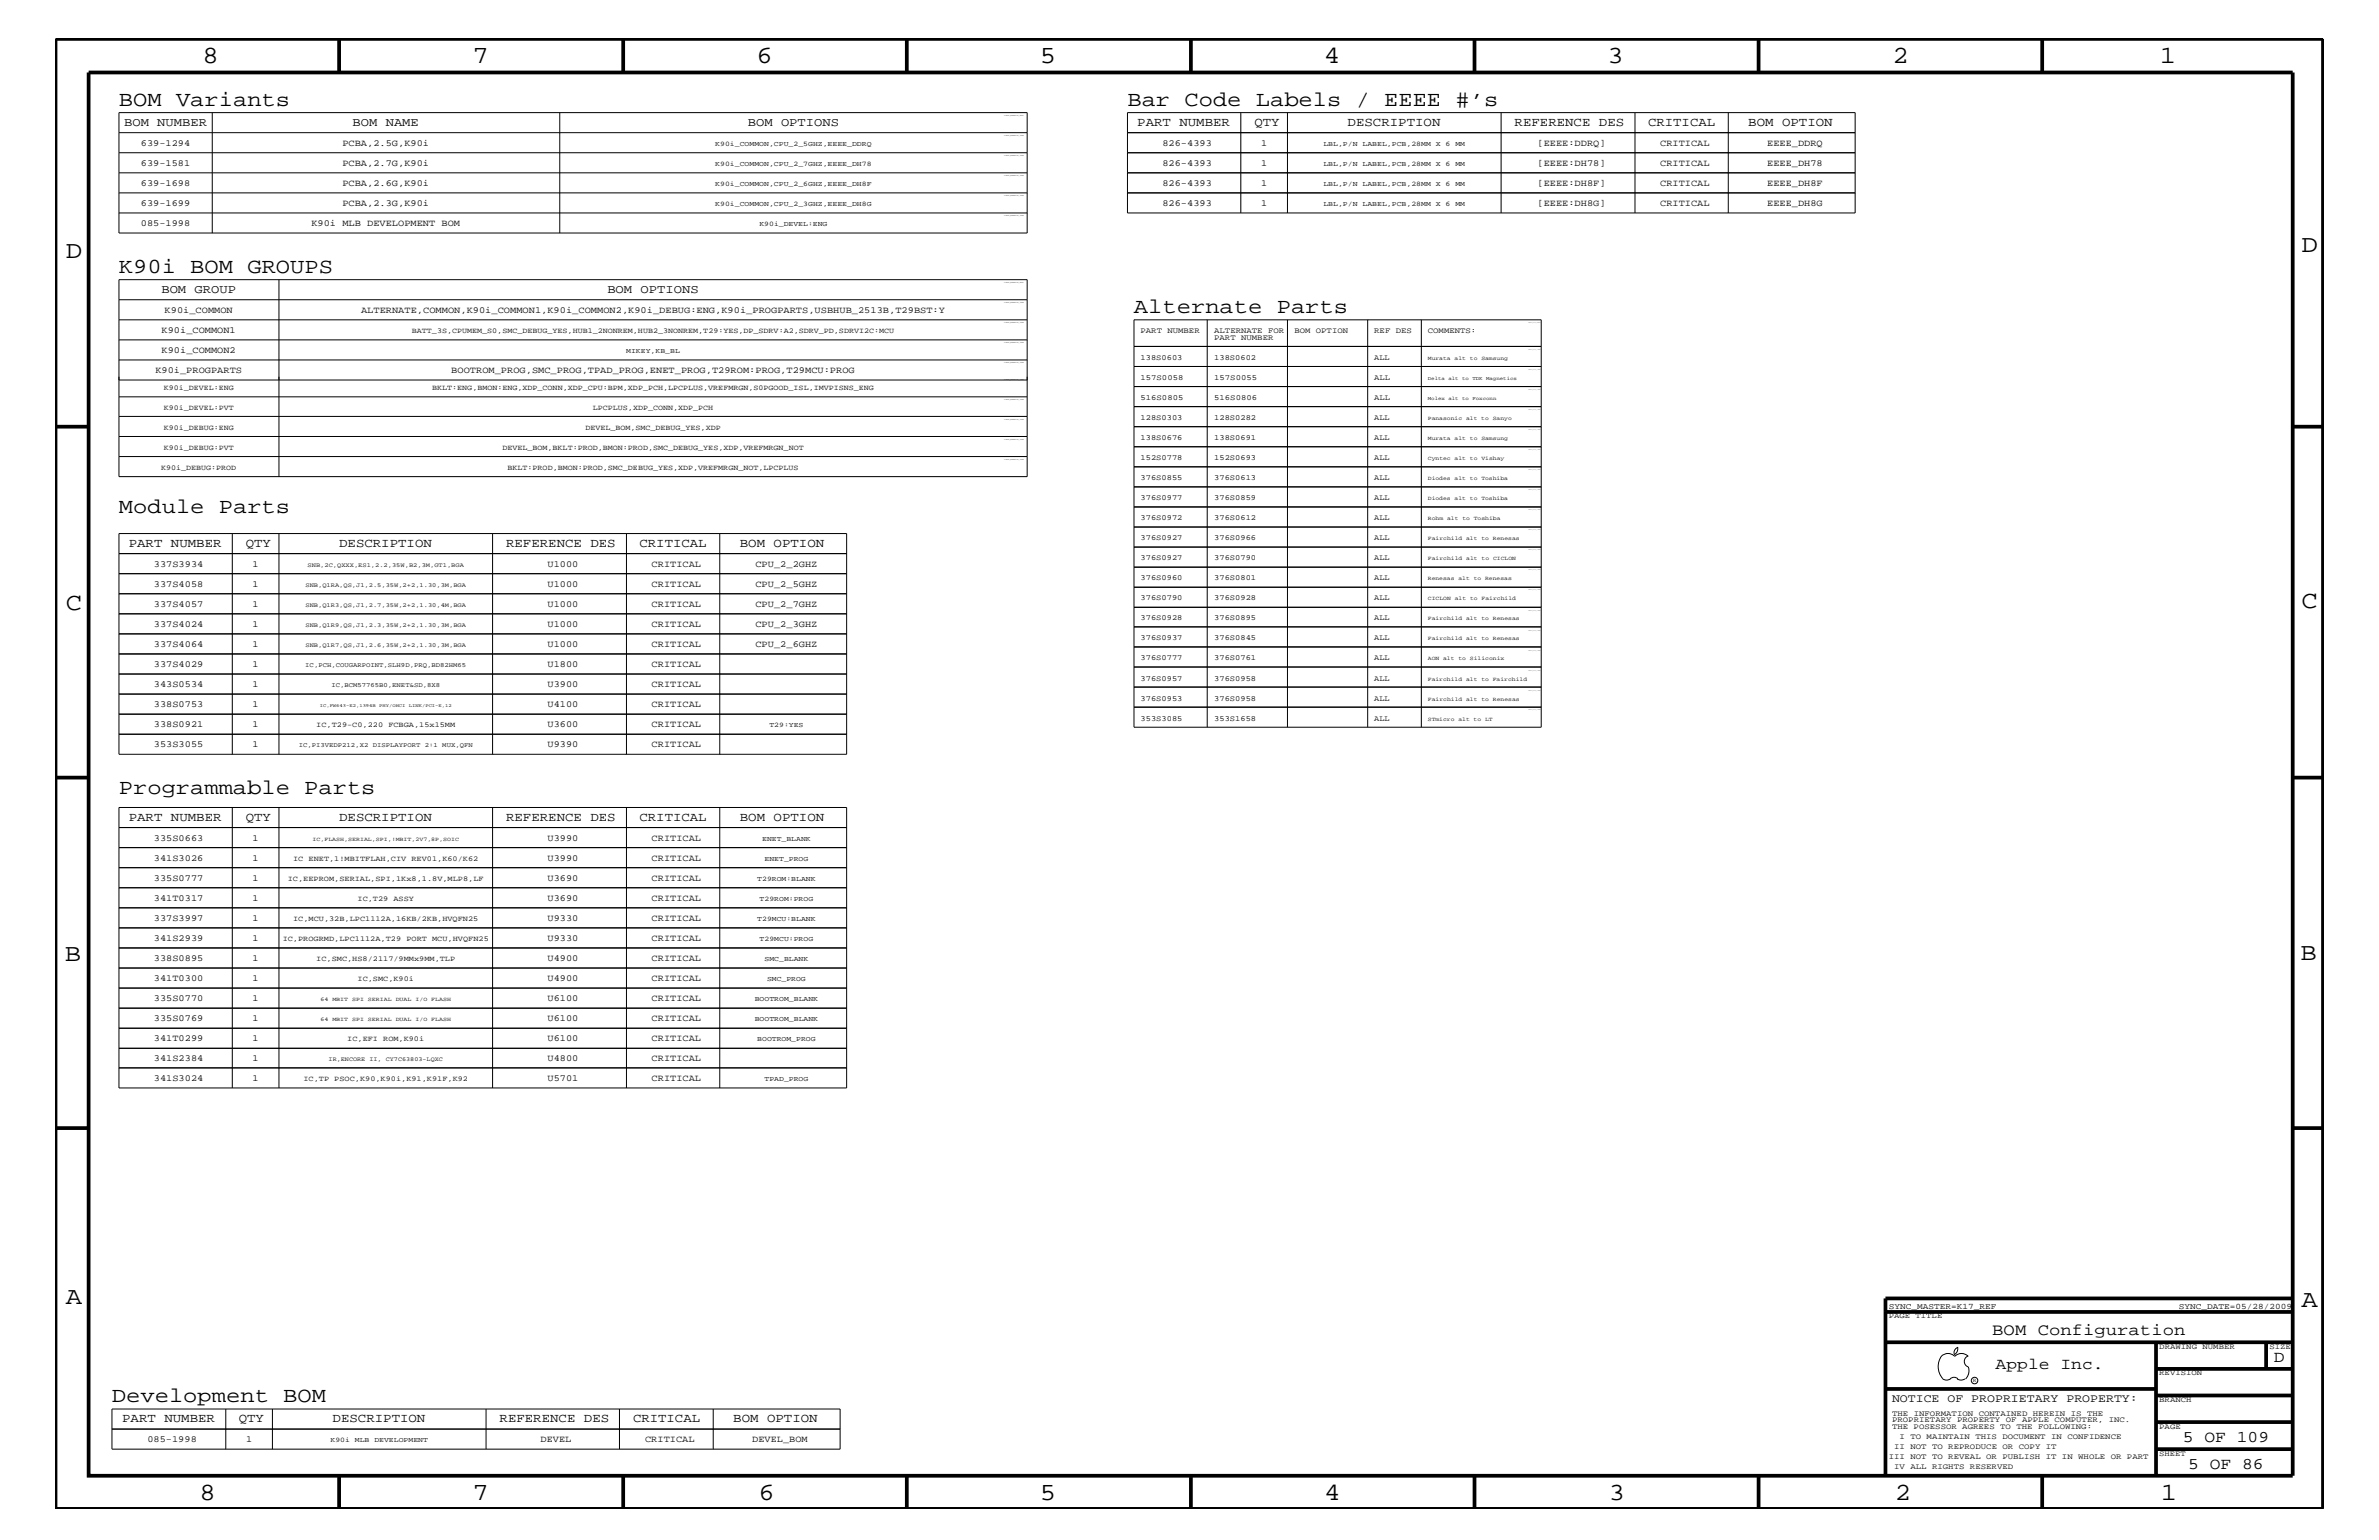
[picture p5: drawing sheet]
<svg xmlns="http://www.w3.org/2000/svg" width="432mm" height="279mm" viewBox="0 0 432 279" stroke-linecap="round" stroke-linejoin="round" font-family="sans-serif">
<defs><g id="words">
<g font-size="4.5">
<text x="36.7" y="11.5">8</text>
<text x="85.8" y="11.5">7</text>
<text x="137.3" y="11.5">6</text>
<text x="188.7" y="11.5">5</text>
<text x="240.3" y="11.5">4</text>
<text x="291.8" y="11.5">3</text>
<text x="343.5" y="11.5">2</text>
<text x="392" y="11.5">1</text>
<text x="11.9" y="46.8">D</text>
<text x="417.7" y="45.7">D</text>
<text x="11.9" y="110.6">C</text>
<text x="417.7" y="110.3">C</text>
<text x="11.8" y="174.3">B</text>
<text x="417.6" y="174.2">B</text>
<text x="11.9" y="236.7">A</text>
<text x="417.7" y="237.1">A</text>
<text x="36.2" y="272.1">8</text>
<text x="85.8" y="272.1">7</text>
<text x="137.7" y="272.1">6</text>
<text x="188.7" y="272.1">5</text>
<text x="240.4" y="272.1">4</text>
<text x="292" y="272.1">3</text>
<text x="343.9" y="272.1">2</text>
<text x="392.2" y="272.1">1</text>
</g>
<g font-size="3.9">
<text x="21.6" y="19.2">BOM Variants</text>
<text x="204.6" y="19.2">Bar Code Labels / EEEE #’s</text>
<text x="21.6" y="49.6">K90i BOM GROUPS</text>
<text x="205.8" y="56.8">Alternate Parts</text>
<text x="21.6" y="93.2">Module Parts</text>
<text x="21.6" y="144">Programmable Parts</text>
<text x="20.3" y="254.4">Development BOM</text>
</g>
<g font-size="3">
<text x="361.6" y="242.3">BOM Configuration</text>
<text x="362.2" y="248.4">Apple Inc.</text>
<text x="412.7" y="247.1">D</text>
<text x="396.2" y="261.6">5 OF 109</text>
<text x="397.2" y="266.6">5 OF 86</text>
</g>
<g font-size="2.3">
<text x="206.4" y="22.9">PART NUMBER</text>
<text x="227.7" y="22.9">QTY</text>
<text x="244.6" y="22.9">DESCRIPTION</text>
<text x="274.9" y="22.9">REFERENCE DES</text>
<text x="299.1" y="22.9">CRITICAL</text>
<text x="317.3" y="22.9">BOM OPTION</text>
<text x="23.4" y="99.3">PART NUMBER</text>
<text x="44.6" y="99.3">QTY</text>
<text x="61.6" y="99.3">DESCRIPTION</text>
<text x="91.9" y="99.3">REFERENCE DES</text>
<text x="116.1" y="99.3">CRITICAL</text>
<text x="134.3" y="99.3">BOM OPTION</text>
<text x="23.4" y="149">PART NUMBER</text>
<text x="44.6" y="149">QTY</text>
<text x="61.6" y="149">DESCRIPTION</text>
<text x="91.9" y="149">REFERENCE DES</text>
<text x="116.1" y="149">CRITICAL</text>
<text x="134.3" y="149">BOM OPTION</text>
<text x="22.2" y="258">PART NUMBER</text>
<text x="43.3" y="258">QTY</text>
<text x="60.4" y="258">DESCRIPTION</text>
<text x="90.7" y="258">REFERENCE DES</text>
<text x="114.9" y="258">CRITICAL</text>
<text x="133.1" y="258">BOM OPTION</text>
</g>
<g font-size="2.2">
<text x="22.5" y="22.9">BOM NUMBER</text>
<text x="64" y="22.9">BOM NAME</text>
<text x="135.7" y="22.9">BOM OPTIONS</text>
<text x="29.3" y="53.2">BOM GROUP</text>
<text x="110.2" y="53.2">BOM OPTIONS</text>
</g>
<text font-size="2.1" x="343.4" y="254.4">NOTICE OF PROPRIETARY PROPERTY:</text>
<g font-size="1.7">
<text x="25.6" y="26.5">639-1294</text>
<text x="62.1" y="26.5">PCBA,2.5G,K90i</text>
<text x="211" y="26.5">826-4393</text>
<text x="228.9" y="26.5">1</text>
<text x="279.1" y="26.5">[EEEE:DDRQ]</text>
<text x="301.3" y="26.5">CRITICAL</text>
<text x="320.8" y="26.5">EEEE_DDRQ</text>
<text x="25.6" y="33.7">639-1698</text>
<text x="25.6" y="30.2">639-1581</text>
<text x="62.1" y="33.7">PCBA,2.6G,K90i</text>
<text x="62.1" y="30.2">PCBA,2.7G,K90i</text>
<text x="211" y="30.2">826-4393</text>
<text x="211" y="33.7">826-4393</text>
<text x="228.9" y="33.7">1</text>
<text x="228.9" y="30.2">1</text>
<text x="279.1" y="33.7">[EEEE:DH8F]</text>
<text x="279.1" y="30.2">[EEEE:DH78]</text>
<text x="301.3" y="33.7">CRITICAL</text>
<text x="301.3" y="30.2">CRITICAL</text>
<text x="320.8" y="33.7">EEEE_DH8F</text>
<text x="320.8" y="30.2">EEEE_DH78</text>
<text x="25.6" y="37.4">639-1699</text>
<text x="25.6" y="41">085-1998</text>
<text x="56.5" y="41">K90i MLB DEVELOPMENT BOM</text>
<text x="62.1" y="37.4">PCBA,2.3G,K90i</text>
<text x="211" y="37.4">826-4393</text>
<text x="228.9" y="37.4">1</text>
<text x="279.1" y="37.4">[EEEE:DH8G]</text>
<text x="301.3" y="37.4">CRITICAL</text>
<text x="320.8" y="37.4">EEEE_DH8G</text>
<text x="29.9" y="56.8">K90i_COMMON</text>
<text x="65.5" y="56.8">ALTERNATE,COMMON,K90i_COMMON1,K90i_COMMON2,K90i_DEBUG:ENG,K90i_PROGPARTS,USBHUB_2513B,T29BST:Y</text>
<text x="29.3" y="64">K90i_COMMON2</text>
<text x="29.3" y="60.4">K90i_COMMON1</text>
<text x="28.2" y="67.7">K90i_PROGPARTS</text>
<text x="81.9" y="67.7">BOOTROM_PROG,SMC_PROG,TPAD_PROG,ENET_PROG,T29ROM:PROG,T29MCU:PROG</text>
<text x="27.9" y="106.5">337S4058</text>
<text x="27.9" y="102.9">337S3934</text>
<text x="45.8" y="106.5">1</text>
<text x="45.8" y="102.9">1</text>
<text x="99.4" y="106.5">U1000</text>
<text x="99.4" y="102.9">U1000</text>
<text x="118.3" y="102.9">CRITICAL</text>
<text x="118.3" y="106.5">CRITICAL</text>
<text x="137.1" y="106.5">CPU_2_5GHZ</text>
<text x="137.1" y="102.9">CPU_2_2GHZ</text>
<text x="27.9" y="110.2">337S4057</text>
<text x="27.9" y="113.7">337S4024</text>
<text x="45.8" y="110.2">1</text>
<text x="45.8" y="113.7">1</text>
<text x="99.4" y="110.2">U1000</text>
<text x="99.4" y="113.7">U1000</text>
<text x="118.3" y="110.2">CRITICAL</text>
<text x="118.3" y="113.7">CRITICAL</text>
<text x="137.1" y="110.2">CPU_2_7GHZ</text>
<text x="137.1" y="113.7">CPU_2_3GHZ</text>
<text x="27.9" y="117.4">337S4064</text>
<text x="45.8" y="117.4">1</text>
<text x="99.4" y="117.4">U1000</text>
<text x="118.3" y="117.4">CRITICAL</text>
<text x="137.1" y="117.4">CPU_2_6GHZ</text>
<text x="27.9" y="124.7">343S0534</text>
<text x="27.9" y="121">337S4029</text>
<text x="45.8" y="124.7">1</text>
<text x="45.8" y="121">1</text>
<text x="99.4" y="124.7">U3900</text>
<text x="99.4" y="121">U1800</text>
<text x="118.3" y="124.7">CRITICAL</text>
<text x="118.3" y="121">CRITICAL</text>
<text x="27.9" y="131.9">338S0921</text>
<text x="27.9" y="128.3">338S0753</text>
<text x="45.8" y="128.3">1</text>
<text x="45.8" y="131.9">1</text>
<text x="99.4" y="128.3">U4100</text>
<text x="99.4" y="131.9">U3600</text>
<text x="118.3" y="128.3">CRITICAL</text>
<text x="118.3" y="131.9">CRITICAL</text>
<text x="27.9" y="135.6">353S3055</text>
<text x="45.8" y="135.6">1</text>
<text x="99.4" y="135.6">U9390</text>
<text x="118.3" y="135.6">CRITICAL</text>
<text x="27.9" y="152.6">335S0663</text>
<text x="45.8" y="152.6">1</text>
<text x="99.4" y="152.6">U3990</text>
<text x="118.3" y="152.6">CRITICAL</text>
<text x="27.9" y="159.9">335S0777</text>
<text x="27.9" y="156.2">341S3026</text>
<text x="45.8" y="159.9">1</text>
<text x="45.8" y="156.2">1</text>
<text x="99.4" y="159.9">U3690</text>
<text x="99.4" y="156.2">U3990</text>
<text x="118.3" y="159.9">CRITICAL</text>
<text x="118.3" y="156.2">CRITICAL</text>
<text x="27.9" y="163.5">341T0317</text>
<text x="27.9" y="167.1">337S3997</text>
<text x="45.8" y="163.5">1</text>
<text x="45.8" y="167.1">1</text>
<text x="99.4" y="163.5">U3690</text>
<text x="99.4" y="167.1">U9330</text>
<text x="118.3" y="163.5">CRITICAL</text>
<text x="118.3" y="167.1">CRITICAL</text>
<text x="27.9" y="170.7">341S2939</text>
<text x="45.8" y="170.7">1</text>
<text x="99.4" y="170.7">U9330</text>
<text x="118.3" y="170.7">CRITICAL</text>
<text x="27.9" y="174.4">338S0895</text>
<text x="27.9" y="178">341T0300</text>
<text x="45.8" y="178">1</text>
<text x="45.8" y="174.4">1</text>
<text x="99.4" y="178">U4900</text>
<text x="99.4" y="174.4">U4900</text>
<text x="118.3" y="178">CRITICAL</text>
<text x="118.3" y="174.4">CRITICAL</text>
<text x="27.9" y="185.3">335S0769</text>
<text x="27.9" y="181.6">335S0770</text>
<text x="45.8" y="181.6">1</text>
<text x="45.8" y="185.3">1</text>
<text x="99.4" y="181.6">U6100</text>
<text x="99.4" y="185.3">U6100</text>
<text x="118.3" y="181.6">CRITICAL</text>
<text x="118.3" y="185.3">CRITICAL</text>
<text x="27.9" y="188.9">341T0299</text>
<text x="45.8" y="188.9">1</text>
<text x="99.4" y="188.9">U6100</text>
<text x="118.3" y="188.9">CRITICAL</text>
<text x="27.9" y="196.2">341S3024</text>
<text x="27.9" y="192.6">341S2384</text>
<text x="45.8" y="192.6">1</text>
<text x="45.8" y="196.2">1</text>
<text x="99.4" y="196.2">U5701</text>
<text x="99.4" y="192.6">U4800</text>
<text x="118.3" y="192.6">CRITICAL</text>
<text x="118.3" y="196.2">CRITICAL</text>
<text x="26.8" y="261.6">085-1998</text>
<text x="44.7" y="261.6">1</text>
<text x="98.1" y="261.6">DEVEL</text>
<text x="117.1" y="261.6">CRITICAL</text>
<text x="136.5" y="261.6">DEVEL_BOM</text>
</g>
<g font-size="1.5">
<text x="342.8" y="237.4">SYNC_MASTER=K17_REF</text>
<text x="395.5" y="237.4">SYNC_DATE=05/28/2009</text>
</g>
<g font-size="1.4">
<text x="74.8" y="60.4">BATT_3S,CPUMEM_S0,SMC_DEBUG_YES,HUB1_2NONREM,HUB2_3NONREM,T29:YES,DP_SDRV:A2,SDRV_PD,SDRVI2C:MCU</text>
<text x="207" y="60.4">PART NUMBER</text>
<text x="207" y="65.3">138S0603</text>
<text x="220.4" y="61.7">PART NUMBER</text>
<text x="220.4" y="60.4">ALTERNATE FOR</text>
<text x="220.4" y="65.3">138S0602</text>
<text x="234.9" y="60.4">BOM OPTION</text>
<text x="249.4" y="60.4">REF DES</text>
<text x="249.4" y="65.3">ALL</text>
<text x="259.2" y="60.4">COMMENTS:</text>
<text x="29.7" y="70.7">K90i_DEVEL:ENG</text>
<text x="78.4" y="70.7">BKLT:ENG,BMON:ENG,XDP_CONN,XDP_CPU:BPM,XDP_PCH,LPCPLUS,VREFMRGN,S0PGOOD_ISL,IMVPISNS_ENG</text>
<text x="207" y="68.9">157S0058</text>
<text x="220.4" y="68.9">157S0055</text>
<text x="249.4" y="68.9">ALL</text>
<text x="29.7" y="74.4">K90i_DEVEL:PVT</text>
<text x="107.6" y="74.4">LPCPLUS,XDP_CONN,XDP_PCH</text>
<text x="207" y="76.2">128S0303</text>
<text x="207" y="72.6">516S0805</text>
<text x="220.4" y="72.6">516S0806</text>
<text x="220.4" y="76.2">128S0282</text>
<text x="249.4" y="76.2">ALL</text>
<text x="249.4" y="72.6">ALL</text>
<text x="29.7" y="81.6">K90i_DEBUG:PVT</text>
<text x="29.7" y="78">K90i_DEBUG:ENG</text>
<text x="91.2" y="81.6">DEVEL_BOM,BKLT:PROD,BMON:PROD,SMC_DEBUG_YES,XDP,VREFMRGN_NOT</text>
<text x="106.3" y="78">DEVEL_BOM,SMC_DEBUG_YES,XDP</text>
<text x="207" y="79.9">138S0676</text>
<text x="207" y="83.5">152S0778</text>
<text x="220.4" y="79.9">138S0691</text>
<text x="220.4" y="83.5">152S0693</text>
<text x="249.4" y="79.9">ALL</text>
<text x="249.4" y="83.5">ALL</text>
<text x="29.3" y="85.3">K90i_DEBUG:PROD</text>
<text x="92.1" y="85.3">BKLT:PROD,BMON:PROD,SMC_DEBUG_YES,XDP,VREFMRGN_NOT,LPCPLUS</text>
<text x="207" y="87.1">376S0855</text>
<text x="220.4" y="87.1">376S0613</text>
<text x="249.4" y="87.1">ALL</text>
<text x="207" y="90.7">376S0977</text>
<text x="207" y="94.3">376S0972</text>
<text x="220.4" y="90.7">376S0859</text>
<text x="220.4" y="94.3">376S0612</text>
<text x="249.4" y="90.7">ALL</text>
<text x="249.4" y="94.3">ALL</text>
<text x="207" y="98">376S0927</text>
<text x="207" y="101.6">376S0927</text>
<text x="220.4" y="98">376S0966</text>
<text x="220.4" y="101.6">376S0790</text>
<text x="249.4" y="98">ALL</text>
<text x="249.4" y="101.6">ALL</text>
<text x="207" y="105.3">376S0960</text>
<text x="220.4" y="105.3">376S0801</text>
<text x="249.4" y="105.3">ALL</text>
<text x="207" y="108.9">376S0790</text>
<text x="207" y="112.6">376S0928</text>
<text x="220.4" y="108.9">376S0928</text>
<text x="220.4" y="112.6">376S0895</text>
<text x="249.4" y="108.9">ALL</text>
<text x="249.4" y="112.6">ALL</text>
<text x="207" y="119.8">376S0777</text>
<text x="207" y="116.2">376S0937</text>
<text x="220.4" y="119.8">376S0761</text>
<text x="220.4" y="116.2">376S0845</text>
<text x="249.4" y="119.8">ALL</text>
<text x="249.4" y="116.2">ALL</text>
<text x="207" y="123.5">376S0957</text>
<text x="220.4" y="123.5">376S0958</text>
<text x="249.4" y="123.5">ALL</text>
<text x="57.4" y="131.9">IC,T29-C0,220 FCBGA,15x15MM</text>
<text x="207" y="130.8">353S3085</text>
<text x="207" y="127.1">376S0953</text>
<text x="220.4" y="130.8">353S1658</text>
<text x="220.4" y="127.1">376S0958</text>
<text x="249.4" y="130.8">ALL</text>
<text x="249.4" y="127.1">ALL</text>
<text x="52.2" y="159.9">IC,EEPROM,SERIAL,SPI,1Kx8,1.8V,MLP8,LF</text>
<text x="53.2" y="156.2">IC ENET,1!MBITFLAH,CIV REV01,K60/K62</text>
<text x="53.2" y="167.1">IC,MCU,32B,LPC1112A,16KB/2KB,HVQFN25</text>
<text x="64.9" y="163.5">IC,T29 ASSY</text>
<text x="51.3" y="170.7">IC,PROGRMD,LPC1112A,T29 PORT MCU,HVQFN25</text>
<text x="57.4" y="174.4">IC,SMC,HS8/2117/9MMx9MM,TLP</text>
<text x="64.9" y="178">IC,SMC,K90i</text>
<text x="63" y="188.9">IC,EFI ROM,K90i</text>
<text x="55.1" y="196.2">IC,TP PSOC,K90,K90i,K91,K91F,K92</text>
<text x="342.8" y="239.2">PAGE TITLE</text>
<text x="391.9" y="244.7">DRAWING NUMBER</text>
<text x="411.9" y="244.7">SIZE</text>
<text x="391.9" y="249.5">REVISION</text>
<text x="343.4" y="256.8">THE INFORMATION CONTAINED HEREIN IS THE</text>
<text x="391.9" y="254.4">BRANCH</text>
<text x="343.4" y="259.3">THE POSESSOR AGREES TO THE FOLLOWING:</text>
<text x="343.4" y="258">PROPRIETARY PROPERTY OF APPLE COMPUTER, INC.</text>
<text x="343.8" y="262.9">II NOT TO REPRODUCE OR COPY IT</text>
<text x="344.8" y="261.1">I TO MAINTAIN THIS DOCUMENT IN CONFIDENCE</text>
<text x="391.9" y="259.3">PAGE</text>
<text x="342.8" y="264.7">III NOT TO REVEAL OR PUBLISH IT IN WHOLE OR PART</text>
<text x="343.8" y="266.6">IV ALL RIGHTS RESERVED</text>
<text x="391.9" y="264.1">SHEET</text>
</g>
<g font-size="1.3">
<text x="129.8" y="26.5">K90i_COMMON,CPU_2_5GHZ,EEEE_DDRQ</text>
<text x="240.2" y="26.5">LBL,P/N LABEL,PCB,28MM X 6 MM</text>
<text x="129.8" y="33.7">K90i_COMMON,CPU_2_6GHZ,EEEE_DH8F</text>
<text x="129.8" y="30.2">K90i_COMMON,CPU_2_7GHZ,EEEE_DH78</text>
<text x="240.2" y="33.7">LBL,P/N LABEL,PCB,28MM X 6 MM</text>
<text x="240.2" y="30.2">LBL,P/N LABEL,PCB,28MM X 6 MM</text>
<text x="129.8" y="37.4">K90i_COMMON,CPU_2_3GHZ,EEEE_DH8G</text>
<text x="137.8" y="41">K90i_DEVEL:ENG</text>
<text x="240.2" y="37.4">LBL,P/N LABEL,PCB,28MM X 6 MM</text>
<text x="113.7" y="64">MIKEY,KB_BL</text>
<text x="139.7" y="131.9">T29:YES</text>
<text x="138.3" y="152.6">ENET_BLANK</text>
<text x="137.5" y="159.9">T29ROM:BLANK</text>
<text x="138.8" y="156.2">ENET_PROG</text>
<text x="137.5" y="167.1">T29MCU:BLANK</text>
<text x="137.9" y="163.5">T29ROM:PROG</text>
<text x="137.9" y="170.7">T29MCU:PROG</text>
<text x="138.8" y="174.4">SMC_BLANK</text>
<text x="139.2" y="178">SMC_PROG</text>
<text x="137" y="181.6">BOOTROM_BLANK</text>
<text x="137" y="185.3">BOOTROM_BLANK</text>
<text x="137.5" y="188.9">BOOTROM_PROG</text>
<text x="138.8" y="196.2">TPAD_PROG</text>
<text x="60" y="261.6">K90i MLB DEVELOPMENT</text>
</g>
<g font-size="1.2">
<text x="55.4" y="121">IC,PCH,COUGARPOINT,SLH9D,PRQ,BD82HM65</text>
<text x="60.2" y="124.7">IC,BCM57765B0,ENET&amp;SD,8X8</text>
<text x="54.2" y="135.6">IC,PI3VEDP212,X2 DISPLAYPORT 2:1 MUX,QFN</text>
</g>
<g font-size="1.1">
<text x="55.5" y="106.5">SNB,Q1RA,QS,J1,2.5,35W,2+2,1.30,3M,BGA</text>
<text x="55.8" y="102.9">SNB,2C,QXXX,ES1,2.2,35W,B2,3M,GT1,BGA</text>
<text x="55.5" y="110.2">SNB,Q1R3,QS,J1,2.7,35W,2+2,1.30,4M,BGA</text>
<text x="55.5" y="113.7">SNB,Q1R9,QS,J1,2.3,35W,2+2,1.30,3M,BGA</text>
<text x="55.5" y="117.4">SNB,Q1R7,QS,J1,2.6,35W,2+2,1.30,3M,BGA</text>
<text x="59.6" y="192.6">IR,ENCORE II, CY7C63803-LQXC</text>
</g>
<g font-size="1">
<text x="259.2" y="65.3">Murata alt to Samsung</text>
<text x="259.2" y="76.2">Panasonic alt to Sanyo</text>
<text x="259.2" y="79.9">Murata alt to Samsung</text>
<text x="259.2" y="83.5">Cyntec alt to Vishay</text>
<text x="259.2" y="87.1">Diodes alt to Toshiba</text>
<text x="259.2" y="90.7">Diodes alt to Toshiba</text>
<text x="259.2" y="94.3">Rohm alt to Toshiba</text>
<text x="259.2" y="98">Fairchild alt to Renesas</text>
<text x="259.2" y="101.6">Fairchild alt to CICLON</text>
<text x="259.2" y="105.3">Renesas alt to Renesas</text>
<text x="259.2" y="108.9">CICLON alt to Fairchild</text>
<text x="259.2" y="112.6">Fairchild alt to Renesas</text>
<text x="259.2" y="119.8">AON alt to Siliconix</text>
<text x="259.2" y="116.2">Fairchild alt to Renesas</text>
<text x="259.2" y="123.5">Fairchild alt to Fairchild</text>
<text x="259.2" y="130.8">STmicro alt to LT</text>
<text x="259.2" y="127.1">Fairchild alt to Renesas</text>
<text x="56.7" y="152.6">IC,FLASH,SERIAL,SPI,!MBIT,2V7,8P,SOIC</text>
<text x="58.2" y="181.6">64</text>
<text x="58.2" y="185.3">64</text>
<text x="60.3" y="181.6">MBIT</text>
<text x="60.3" y="185.3">MBIT</text>
<text x="63.9" y="181.6">SPI</text>
<text x="63.9" y="185.3">SPI</text>
<text x="66.8" y="181.6">SERIAL</text>
<text x="66.8" y="185.3">SERIAL</text>
<text x="71.8" y="181.6">DUAL</text>
<text x="71.8" y="185.3">DUAL</text>
<text x="75.4" y="181.6">I/O</text>
<text x="75.4" y="185.3">I/O</text>
<text x="78.3" y="181.6">FLASH</text>
<text x="78.3" y="185.3">FLASH</text>
<text x="358.1" y="250.7">R</text>
</g>
<g font-size=".9">
<text x="259.2" y="68.9">Delta alt to TDK Magnetics</text>
<text x="259.2" y="72.6">Molex alt to Foxconn</text>
</g>
<g font-size=".8">
<text x="58" y="128.3">IC,FW643-E2,1394B</text>
<text x="68.8" y="128.3">PHY/OHCI</text>
<text x="74.2" y="128.3">LINK/PCI-E,12</text>
</g>
<g font-size=".3">
<text x="182.3" y="21">TABLE_BOMGROUP_HEAD</text>
<text x="182.3" y="28.3">TABLE_BOMGROUP_ITEM</text>
<text x="182.3" y="24.7">TABLE_BOMGROUP_ITEM</text>
<text x="182.3" y="31.9">TABLE_BOMGROUP_ITEM</text>
<text x="182.3" y="35.6">TABLE_BOMGROUP_ITEM</text>
<text x="182.3" y="39.2">TABLE_BOMGROUP_ITEM</text>
<text x="182.3" y="51.3">TABLE_BOMGROUP_HEAD</text>
<text x="182.3" y="58.6">TABLE_BOMGROUP_ITEM</text>
<text x="182.3" y="55">TABLE_BOMGROUP_ITEM</text>
<text x="182.3" y="62.3">TABLE_BOMGROUP_ITEM</text>
<text x="182.3" y="65.9">TABLE_BOMGROUP_ITEM</text>
<text x="182.3" y="68.9">TABLE_BOMGROUP_ITEM</text>
<text x="182.3" y="72.6">TABLE_BOMGROUP_ITEM</text>
<text x="182.3" y="76.2">TABLE_BOMGROUP_ITEM</text>
<text x="182.3" y="79.9">TABLE_BOMGROUP_ITEM</text>
<text x="182.3" y="83.5">TABLE_BOMGROUP_ITEM</text>
</g>
</g></defs>
<g fill="none" stroke="#000" stroke-width=".18">
<path d="M21.6 20.4h164.8v21.9h-164.8zM21.6 27.7h164.8M21.6 31.4h164.8M21.6 35h164.8M21.6 24.1h164.8M21.6 38.6h164.8M38.5 20.4v21.9M101.6 20.4v21.9M204.6 27.7h132.1M204.6 31.4h132.1M204.6 20.4h132.1v18.2h-132.1zM204.6 35h132.1"/>
<path d="M204.6 24.1h132.1M225.2 20.4v18.2M233.7 20.4v18.2M272.5 20.4v18.2M296.8 20.4v18.2M313.7 20.4v18.2M21.6 50.7h164.8v35.8h-164.8zM21.6 54.4h164.8M21.6 58h164.8M50.6 50.7v35.8M205.8 58h73.9v73.9h-73.9zM219.1 58v73.9"/>
<path d="M233.7 58v73.9M248.2 58v73.9M258 58v73.9M21.6 61.7h164.8M21.6 65.3h164.8M21.6 68.9h164.8M21.6 72h164.8M21.6 75.6h164.8M21.6 79.2h164.8M205.8 77.4h73.9M205.8 73.8h73.9M205.8 70.1h73.9"/>
<path d="M205.8 66.5h73.9M205.8 62.9h73.9M21.6 96.8h132.1v40h-132.1zM21.6 82.8h164.8M42.2 96.8v40M50.6 96.8v40M89.4 96.8v40M113.7 96.8v40M130.6 96.8v40M205.8 99.3h73.9M205.8 95.6h73.9M205.8 92h73.9"/>
<path d="M205.8 88.3h73.9M205.8 84.7h73.9M205.8 81.1h73.9M21.6 100.4h132.1M21.6 104.1h132.1M21.6 118.6h132.1M21.6 107.7h132.1M21.6 111.4h132.1M21.6 115h132.1M205.8 102.9h73.9M205.8 117.4h73.9M205.8 113.7h73.9"/>
<path d="M205.8 110.2h73.9M205.8 106.5h73.9M21.6 133.2h132.1M21.6 122.3h132.1M21.6 129.6h132.1M21.6 125.9h132.1M205.8 128.3h73.9M205.8 124.7h73.9M205.8 121h73.9M21.6 146.5h132.1v50.9h-132.1zM21.6 150.1h132.1M21.6 153.8h132.1"/>
<path d="M21.6 157.4h132.1M42.2 146.5v50.9M50.6 146.5v50.9M89.4 146.5v50.9M113.7 146.5v50.9M130.6 146.5v50.9M21.6 168.3h132.1M21.6 172h132.1M21.6 164.7h132.1M21.6 175.6h132.1M21.6 179.3h132.1M21.6 161.1h132.1"/>
<path d="M21.6 182.9h132.1M21.6 186.5h132.1M21.6 190.2h132.1M21.6 193.7h132.1M20.3 255.6h132.2v7.3h-132.2zM20.3 259.3h132.2M41 255.6v7.3M49.4 255.6v7.3M88.2 255.6v7.3M112.4 255.6v7.3M129.5 255.6v7.3M352.3 246.1a1.69 1.69 0 0 1 2.5 0 1.72 1.72 0 0 1 2.4 0"/>
<path d="M352.4 246a3.2 3.2 0 0 0 .4 4.3l.8 .1 .4-.2M354 250.2l.7-.3 .7 .3M355.2 250.2l.7 .2 .7-.2M355.3 244.4v.3a1.18 1.18 0 0 1-.6 1.1M355.4 244.4a.99 .99 0 0 0-.6 1.4M357.2 246a1.04 1.04 0 0 0-.7 1 1.04 1.04 0 0 0 .7 1M357.3 248l.1 .7a2.11 2.11 0 0 1-.6 1.5"/>
<circle cx="358.4" cy="250.5" r=".59"/>
</g>
<g fill="none" stroke="#000" stroke-width=".68" stroke-linecap="butt">
<path d="M10.1 7.1h411.5v266.7h-411.5zM16.1 13.2h400v254.5h-400zM61.6 7.1v6.1M113.1 7.1v6.1M164.6 7.1v6.1M216.2 7.1v6.1M267.6 7.1v6.1M319.2 7.1v6.1M370.7 7.1v6.1M10.1 77.4h6M416.1 77.4h5.5M10.1 141.1h6"/>
<path d="M416.1 141.1h5.5M10.1 204.7h6M416.1 204.7h5.5M342.2 238h73.9M416.1 235.6h-73.9v32.1M342.2 243.5h73.9M342.2 252h49.1M391.3 243.5v24.2M391.3 258h24.8M391.3 253.2h24.8M391.3 248.4h24.8M411.3 243.5v4.9"/>
<path d="M61.6 267.7v6.1M113.1 267.7v6.1M164.6 267.7v6.1M216.2 268v5.8M267.6 267.7v6.1M319.2 267.7v6.1M370.7 267.7v6.1M391.3 262.9h24.8"/>
</g>
<use href="#words"/>
</svg>
